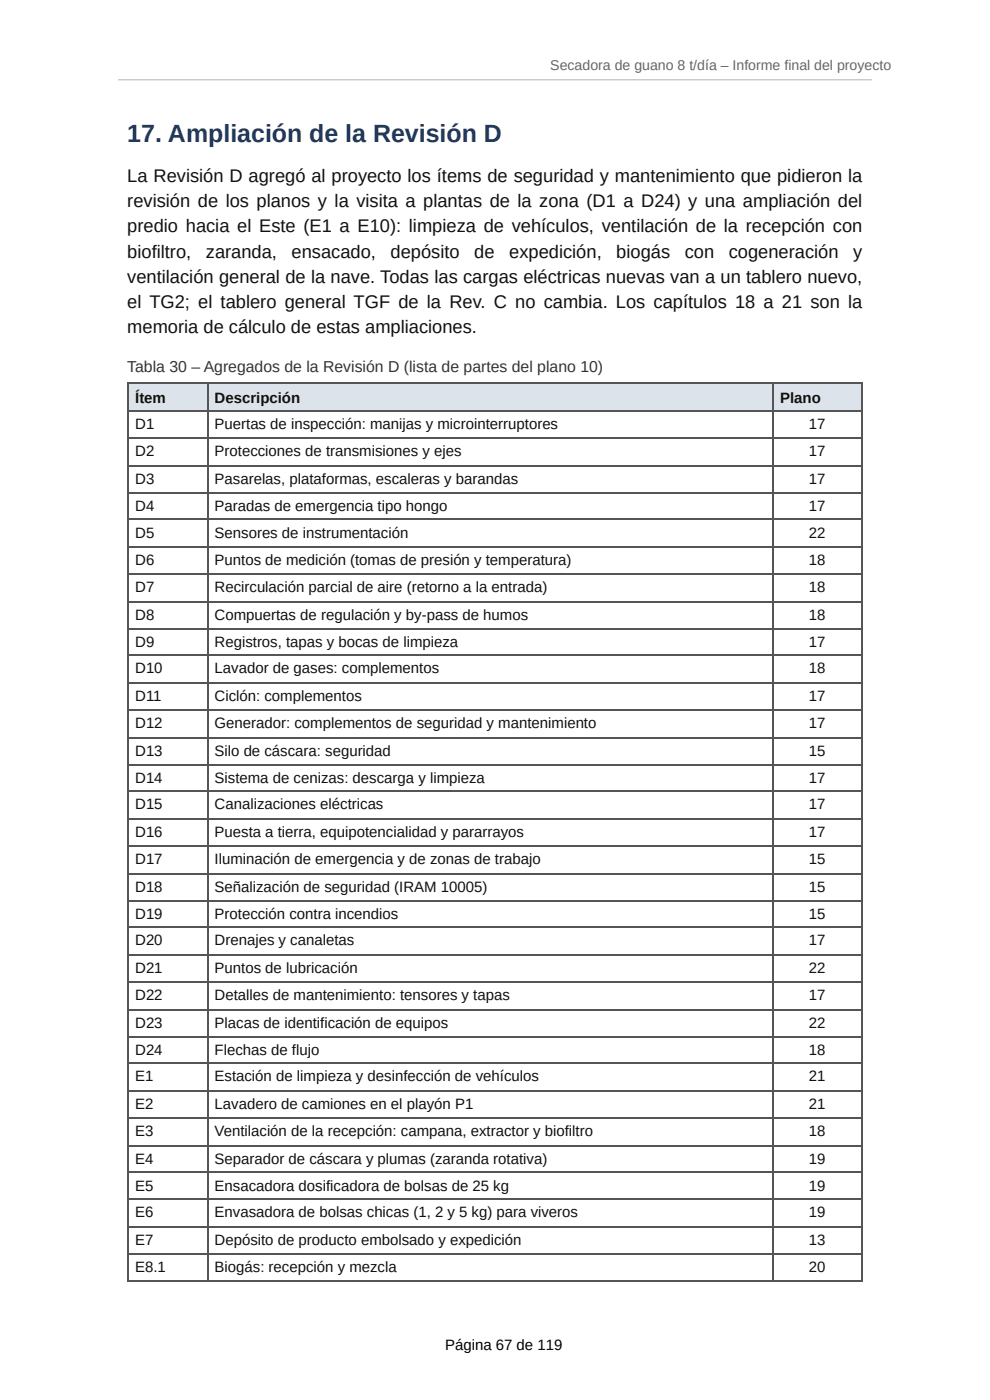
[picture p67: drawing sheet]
<svg xmlns="http://www.w3.org/2000/svg" width="210mm" height="297mm" viewBox="0 0 210 297" stroke-linecap="round" stroke-linejoin="round" font-family="sans-serif">
<defs><g id="words">
<text font-size="5.3" fill="#1f3a5f" x="27" y="30.2">17. Ampliación de la Revisión D</text>
<g font-size="3.9" fill="#111">
<text x="27" y="38.6">La Revisión D agregó al proyecto los ítems de seguridad y mantenimiento que pidieron la</text>
<text x="27" y="43.9">revisión de los planos y la visita a plantas de la zona (D1 a D24) y una ampliación del</text>
<text x="27" y="49.2">predio hacia el Este (E1 a E10): limpieza de vehículos, ventilación de la recepción con</text>
<text x="27" y="54.8">biofiltro,</text>
<text x="43.7" y="54.8">zaranda,</text>
<text x="61.8" y="54.8">ensacado,</text>
<text x="82.8" y="54.8">depósito</text>
<text x="100.6" y="54.8">de</text>
<text x="108" y="54.8">expedición,</text>
<text x="130.7" y="54.8">biogás</text>
<text x="145.2" y="54.8">con</text>
<text x="154.5" y="54.8">cogeneración</text>
<text x="180.9" y="54.8">y</text>
<text x="27" y="60.1">ventilación general de la nave. Todas las cargas eléctricas nuevas van a un tablero nuevo,</text>
<text x="27" y="65.4">el TG2; el tablero general TGF de la Rev. C no cambia. Los capítulos 18 a 21 son la</text>
<text x="27" y="70.6">memoria de cálculo de estas ampliaciones.</text>
</g>
<text font-size="3.3" fill="#333" x="27" y="78.8">Tabla 30 – Agregados de la Revisión D (lista de partes del plano 10)</text>
<g font-size="3.2" fill="#111">
<text x="28.7" y="85.5">Ítem</text>
<text x="45.5" y="85.5">Descripción</text>
<text x="165.4" y="85.5">Plano</text>
<text x="28.7" y="91">D1</text>
<text x="45.5" y="91">Puertas de inspección: manijas y microinterruptores</text>
<text x="171.5" y="91">17</text>
<text x="28.7" y="96.8">D2</text>
<text x="45.5" y="96.8">Protecciones de transmisiones y ejes</text>
<text x="171.5" y="96.8">17</text>
<text x="28.7" y="102.7">D3</text>
<text x="45.5" y="102.7">Pasarelas, plataformas, escaleras y barandas</text>
<text x="171.5" y="102.7">17</text>
<text x="28.7" y="108.5">D4</text>
<text x="45.5" y="108.5">Paradas de emergencia tipo hongo</text>
<text x="171.5" y="108.5">17</text>
<text x="28.7" y="114">D5</text>
<text x="28.7" y="119.9">D6</text>
<text x="45.5" y="114">Sensores de instrumentación</text>
<text x="45.5" y="119.9">Puntos de medición (tomas de presión y temperatura)</text>
<text x="171.5" y="114">22</text>
<text x="171.5" y="119.9">18</text>
<text x="28.7" y="125.7">D7</text>
<text x="45.5" y="125.7">Recirculación parcial de aire (retorno a la entrada)</text>
<text x="171.5" y="125.7">18</text>
<text x="28.7" y="131.5">D8</text>
<text x="45.5" y="131.5">Compuertas de regulación y by-pass de humos</text>
<text x="171.5" y="131.5">18</text>
<text x="28.7" y="137.3">D9</text>
<text x="45.5" y="137.3">Registros, tapas y bocas de limpieza</text>
<text x="171.5" y="137.3">17</text>
<text x="28.7" y="142.9">D10</text>
<text x="45.5" y="142.9">Lavador de gases: complementos</text>
<text x="171.5" y="142.9">18</text>
<text x="28.7" y="148.7">D11</text>
<text x="45.5" y="148.7">Ciclón: complementos</text>
<text x="171.5" y="148.7">17</text>
<text x="28.7" y="154.5">D12</text>
<text x="45.5" y="154.5">Generador: complementos de seguridad y mantenimiento</text>
<text x="171.5" y="154.5">17</text>
<text x="28.7" y="160.3">D13</text>
<text x="45.5" y="160.3">Silo de cáscara: seguridad</text>
<text x="171.5" y="160.3">15</text>
<text x="28.7" y="166.2">D14</text>
<text x="45.5" y="166.2">Sistema de cenizas: descarga y limpieza</text>
<text x="171.5" y="166.2">17</text>
<text x="28.7" y="171.7">D15</text>
<text x="45.5" y="171.7">Canalizaciones eléctricas</text>
<text x="171.5" y="171.7">17</text>
<text x="28.7" y="177.5">D16</text>
<text x="45.5" y="177.5">Puesta a tierra, equipotencialidad y pararrayos</text>
<text x="171.5" y="177.5">17</text>
<text x="28.7" y="183.4">D17</text>
<text x="45.5" y="183.4">Iluminación de emergencia y de zonas de trabajo</text>
<text x="171.5" y="183.4">15</text>
<text x="28.7" y="189.2">D18</text>
<text x="45.5" y="189.2">Señalización de seguridad (IRAM 10005)</text>
<text x="171.5" y="189.2">15</text>
<text x="28.7" y="195">D19</text>
<text x="45.5" y="195">Protección contra incendios</text>
<text x="171.5" y="195">15</text>
<text x="28.7" y="200.6">D20</text>
<text x="45.5" y="200.6">Drenajes y canaletas</text>
<text x="171.5" y="200.6">17</text>
<text x="28.7" y="206.4">D21</text>
<text x="45.5" y="206.4">Puntos de lubricación</text>
<text x="171.5" y="206.4">22</text>
<text x="28.7" y="212.2">D22</text>
<text x="45.5" y="212.2">Detalles de mantenimiento: tensores y tapas</text>
<text x="171.5" y="212.2">17</text>
<text x="28.7" y="218">D23</text>
<text x="45.5" y="218">Placas de identificación de equipos</text>
<text x="171.5" y="218">22</text>
<text x="28.7" y="223.8">D24</text>
<text x="45.5" y="223.8">Flechas de flujo</text>
<text x="171.5" y="223.8">18</text>
<text x="28.7" y="229.4">E1</text>
<text x="45.5" y="229.4">Estación de limpieza y desinfección de vehículos</text>
<text x="171.5" y="229.4">21</text>
<text x="28.7" y="235.2">E2</text>
<text x="45.5" y="235.2">Lavadero de camiones en el playón P1</text>
<text x="171.5" y="235.2">21</text>
<text x="28.7" y="241">E3</text>
<text x="45.5" y="241">Ventilación de la recepción: campana, extractor y biofiltro</text>
<text x="171.5" y="241">18</text>
<text x="28.7" y="246.9">E4</text>
<text x="45.5" y="246.9">Separador de cáscara y plumas (zaranda rotativa)</text>
<text x="171.5" y="246.9">19</text>
<text x="28.7" y="252.7">E5</text>
<text x="45.5" y="252.7">Ensacadora dosificadora de bolsas de 25 kg</text>
<text x="171.5" y="252.7">19</text>
<text x="28.7" y="258.2">E6</text>
<text x="45.5" y="258.2">Envasadora de bolsas chicas (1, 2 y 5 kg) para viveros</text>
<text x="171.5" y="258.2">19</text>
<text x="28.7" y="264.1">E7</text>
<text x="28.7" y="269.9">E8.1</text>
<text x="45.5" y="264.1">Depósito de producto embolsado y expedición</text>
<text x="45.5" y="269.9">Biogás: recepción y mezcla</text>
<text x="171.5" y="264.1">13</text>
<text x="171.5" y="269.9">20</text>
</g>
<text font-size="3.2" x="94.4" y="286.4">Página 67 de 119</text>
<text font-size="3" fill="#666" x="116.7" y="14.8">Secadora de guano 8 t/día – Informe final del proyecto</text>
</g></defs>
<g fill="#dce3ea">
<path d="M27.3 81.5h16.6v5.8h-16.6z"/>
<path d="M43.9 81.5h119.9v5.8h-119.9z"/>
<path d="M163.8 81.5h19v5.8h-19z"/>
</g>
<g fill="none" stroke="#555" stroke-width=".26">
<path d="M27 81.4h155.8M27 87.2h155.8M27 93h155.8M27 98.8h155.8M27.1 81.2v190.5M44.1 81.2v190.5M163.9 81.2v190.5M182.7 81.2v190.5M27 104.6h155.8M27 110.2h155.8M27 116h155.8M27 121.8h155.8"/>
<path d="M27 127.7h155.8M27 133.5h155.8M27 139h155.8M27 144.9h155.8M27 150.7h155.8M27 156.5h155.8M27 162.3h155.8M27 167.9h155.8M27 173.7h155.8M27 179.5h155.8M27 185.3h155.8M27 191.2h155.8"/>
<path d="M27 196.7h155.8M27 202.5h155.8M27 208.4h155.8M27 214.2h155.8M27 220h155.8M27 225.6h155.8M27 231.4h155.8M27 237.2h155.8M27 243h155.8M27 248.6h155.8M27 254.4h155.8M27 260.2h155.8"/>
<path d="M27 266h155.8M27 271.9h155.8"/>
</g>
<path d="M25 16.9h159.8" fill="none" stroke="#b3b3b3" stroke-width=".21"/>
<use href="#words"/>
</svg>
